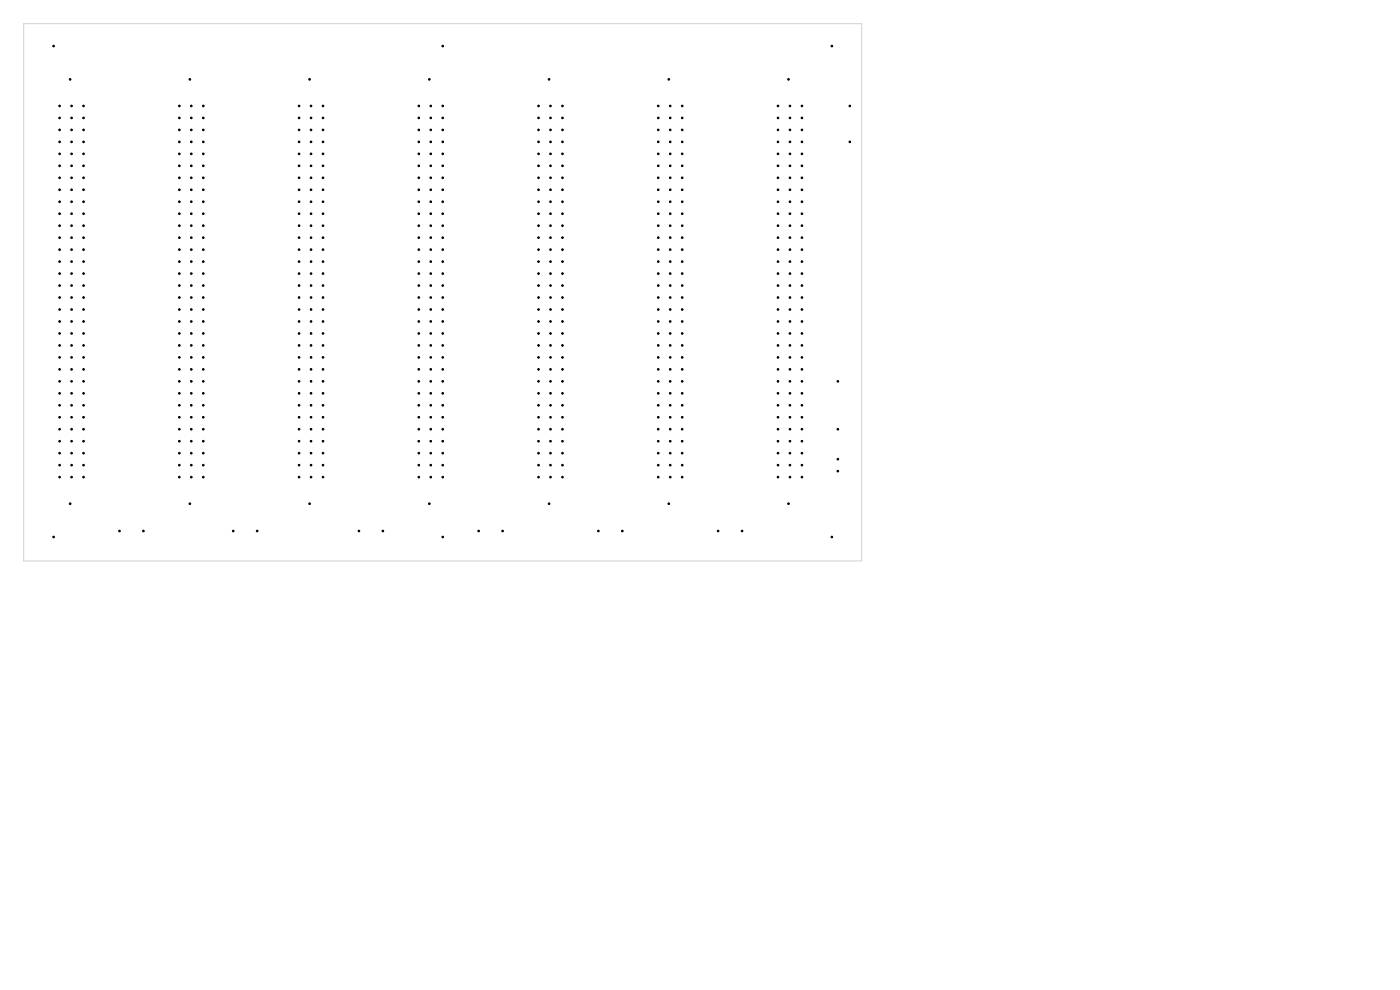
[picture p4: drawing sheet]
<svg xmlns="http://www.w3.org/2000/svg" width="297mm" height="210mm" viewBox="0 0 297 210" stroke-linecap="round" stroke-linejoin="round" font-family="sans-serif">
<path d="M5 5h177.8v114h-177.8z" fill="none" stroke="#d0d2cd" stroke-width=".21"/>
<g fill="#000" stroke="#000" stroke-width=".21">
<circle cx="11.4" cy="9.8" r=".17"/>
<circle cx="14.9" cy="16.8" r=".17"/>
<circle cx="40.3" cy="16.8" r=".18"/>
<circle cx="65.7" cy="16.8" r=".18"/>
<circle cx="91.1" cy="16.8" r=".18"/>
<circle cx="93.9" cy="9.8" r=".18"/>
<circle cx="116.5" cy="16.8" r=".18"/>
<circle cx="141.9" cy="16.8" r=".18"/>
<circle cx="167.3" cy="16.8" r=".18"/>
<circle cx="176.5" cy="9.8" r=".18"/>
<circle cx="12.6" cy="27.6" r=".17"/>
<circle cx="12.6" cy="32.6" r=".17"/>
<circle cx="12.6" cy="25" r=".17"/>
<circle cx="12.6" cy="22.5" r=".17"/>
<circle cx="12.6" cy="30.1" r=".17"/>
<circle cx="12.6" cy="35.2" r=".17"/>
<circle cx="12.6" cy="37.7" r=".17"/>
<circle cx="15.2" cy="30.1" r=".17"/>
<circle cx="15.2" cy="27.6" r=".17"/>
<circle cx="15.2" cy="22.5" r=".17"/>
<circle cx="15.2" cy="32.6" r=".17"/>
<circle cx="15.2" cy="35.2" r=".17"/>
<circle cx="15.2" cy="25" r=".17"/>
<circle cx="15.2" cy="37.7" r=".17"/>
<circle cx="17.7" cy="30.1" r=".17"/>
<circle cx="17.7" cy="22.5" r=".17"/>
<circle cx="17.7" cy="32.6" r=".17"/>
<circle cx="17.7" cy="27.6" r=".17"/>
<circle cx="17.7" cy="25" r=".17"/>
<circle cx="17.7" cy="35.2" r=".17"/>
<circle cx="17.7" cy="37.7" r=".17"/>
<circle cx="38" cy="32.6" r=".18"/>
<circle cx="38" cy="25" r=".18"/>
<circle cx="38" cy="22.5" r=".18"/>
<circle cx="38" cy="35.2" r=".18"/>
<circle cx="38" cy="30.1" r=".18"/>
<circle cx="38" cy="27.6" r=".18"/>
<circle cx="38" cy="37.7" r=".18"/>
<circle cx="40.6" cy="37.7" r=".18"/>
<circle cx="40.6" cy="25" r=".18"/>
<circle cx="40.6" cy="32.6" r=".18"/>
<circle cx="40.6" cy="30.1" r=".18"/>
<circle cx="40.6" cy="35.2" r=".18"/>
<circle cx="40.6" cy="22.5" r=".18"/>
<circle cx="40.6" cy="27.6" r=".18"/>
<circle cx="43.1" cy="30.1" r=".18"/>
<circle cx="43.1" cy="32.6" r=".18"/>
<circle cx="43.1" cy="35.2" r=".18"/>
<circle cx="43.1" cy="37.7" r=".18"/>
<circle cx="43.1" cy="22.5" r=".18"/>
<circle cx="43.1" cy="27.6" r=".18"/>
<circle cx="43.1" cy="25" r=".18"/>
<circle cx="63.4" cy="27.6" r=".18"/>
<circle cx="63.4" cy="32.6" r=".18"/>
<circle cx="63.4" cy="35.2" r=".18"/>
<circle cx="63.4" cy="30.1" r=".18"/>
<circle cx="63.4" cy="25" r=".18"/>
<circle cx="63.4" cy="37.7" r=".18"/>
<circle cx="63.4" cy="22.5" r=".18"/>
<circle cx="66" cy="37.7" r=".18"/>
<circle cx="66" cy="27.6" r=".18"/>
<circle cx="66" cy="35.2" r=".18"/>
<circle cx="66" cy="22.5" r=".18"/>
<circle cx="66" cy="25" r=".18"/>
<circle cx="66" cy="32.6" r=".18"/>
<circle cx="66" cy="30.1" r=".18"/>
<circle cx="68.5" cy="32.6" r=".18"/>
<circle cx="68.5" cy="30.1" r=".18"/>
<circle cx="68.5" cy="27.6" r=".18"/>
<circle cx="68.5" cy="35.2" r=".18"/>
<circle cx="68.5" cy="22.5" r=".18"/>
<circle cx="68.5" cy="37.7" r=".18"/>
<circle cx="68.5" cy="25" r=".18"/>
<circle cx="88.8" cy="37.7" r=".18"/>
<circle cx="88.8" cy="30.1" r=".18"/>
<circle cx="88.8" cy="25" r=".18"/>
<circle cx="88.8" cy="32.6" r=".18"/>
<circle cx="88.8" cy="27.6" r=".18"/>
<circle cx="88.8" cy="22.5" r=".18"/>
<circle cx="88.8" cy="35.2" r=".18"/>
<circle cx="91.4" cy="22.5" r=".18"/>
<circle cx="91.4" cy="37.7" r=".18"/>
<circle cx="91.4" cy="27.6" r=".18"/>
<circle cx="91.4" cy="30.1" r=".18"/>
<circle cx="91.4" cy="32.6" r=".18"/>
<circle cx="91.4" cy="25" r=".18"/>
<circle cx="91.4" cy="35.2" r=".18"/>
<circle cx="93.9" cy="27.6" r=".18"/>
<circle cx="93.9" cy="22.5" r=".18"/>
<circle cx="93.9" cy="25" r=".18"/>
<circle cx="93.9" cy="37.7" r=".18"/>
<circle cx="93.9" cy="30.1" r=".18"/>
<circle cx="93.9" cy="32.6" r=".18"/>
<circle cx="93.9" cy="35.2" r=".18"/>
<circle cx="114.2" cy="27.6" r=".18"/>
<circle cx="114.2" cy="25" r=".18"/>
<circle cx="114.2" cy="22.5" r=".18"/>
<circle cx="114.2" cy="37.7" r=".18"/>
<circle cx="114.2" cy="30.1" r=".18"/>
<circle cx="114.2" cy="32.6" r=".18"/>
<circle cx="114.2" cy="35.2" r=".18"/>
<circle cx="116.8" cy="22.5" r=".18"/>
<circle cx="116.8" cy="27.6" r=".18"/>
<circle cx="116.8" cy="25" r=".18"/>
<circle cx="116.8" cy="30.1" r=".18"/>
<circle cx="116.8" cy="32.6" r=".18"/>
<circle cx="116.8" cy="37.7" r=".18"/>
<circle cx="116.8" cy="35.2" r=".18"/>
<circle cx="119.3" cy="35.2" r=".18"/>
<circle cx="119.3" cy="30.1" r=".18"/>
<circle cx="119.3" cy="32.6" r=".18"/>
<circle cx="119.3" cy="25" r=".18"/>
<circle cx="119.3" cy="37.7" r=".18"/>
<circle cx="119.3" cy="27.6" r=".18"/>
<circle cx="119.3" cy="22.5" r=".18"/>
<circle cx="139.6" cy="35.2" r=".18"/>
<circle cx="139.6" cy="25" r=".18"/>
<circle cx="139.6" cy="30.1" r=".18"/>
<circle cx="139.6" cy="32.6" r=".18"/>
<circle cx="139.6" cy="22.5" r=".18"/>
<circle cx="139.6" cy="27.6" r=".18"/>
<circle cx="139.6" cy="37.7" r=".18"/>
<circle cx="142.2" cy="22.5" r=".18"/>
<circle cx="142.2" cy="37.7" r=".18"/>
<circle cx="142.2" cy="25" r=".18"/>
<circle cx="142.2" cy="30.1" r=".18"/>
<circle cx="142.2" cy="35.2" r=".18"/>
<circle cx="142.2" cy="27.6" r=".18"/>
<circle cx="142.2" cy="32.6" r=".18"/>
<circle cx="144.7" cy="35.2" r=".18"/>
<circle cx="144.7" cy="32.6" r=".18"/>
<circle cx="144.7" cy="30.1" r=".18"/>
<circle cx="144.7" cy="27.6" r=".18"/>
<circle cx="144.7" cy="22.5" r=".18"/>
<circle cx="144.7" cy="25" r=".18"/>
<circle cx="144.7" cy="37.7" r=".18"/>
<circle cx="165" cy="35.2" r=".18"/>
<circle cx="165" cy="32.6" r=".18"/>
<circle cx="165" cy="30.1" r=".18"/>
<circle cx="165" cy="37.7" r=".18"/>
<circle cx="165" cy="22.5" r=".18"/>
<circle cx="165" cy="25" r=".18"/>
<circle cx="165" cy="27.6" r=".18"/>
<circle cx="167.6" cy="22.5" r=".18"/>
<circle cx="167.6" cy="25" r=".18"/>
<circle cx="167.6" cy="30.1" r=".18"/>
<circle cx="167.6" cy="32.6" r=".18"/>
<circle cx="167.6" cy="35.2" r=".18"/>
<circle cx="167.6" cy="37.7" r=".18"/>
<circle cx="167.6" cy="27.6" r=".18"/>
<circle cx="170.1" cy="30.1" r=".18"/>
<circle cx="170.1" cy="35.2" r=".18"/>
<circle cx="170.1" cy="32.6" r=".18"/>
<circle cx="170.1" cy="25" r=".18"/>
<circle cx="170.1" cy="27.6" r=".18"/>
<circle cx="170.1" cy="22.5" r=".18"/>
<circle cx="170.1" cy="37.7" r=".18"/>
<circle cx="180.3" cy="30.1" r=".18"/>
<circle cx="180.3" cy="22.5" r=".18"/>
<circle cx="12.6" cy="42.8" r=".17"/>
<circle cx="12.6" cy="40.3" r=".17"/>
<circle cx="12.6" cy="58" r=".17"/>
<circle cx="12.6" cy="55.5" r=".17"/>
<circle cx="12.6" cy="45.3" r=".17"/>
<circle cx="12.6" cy="50.4" r=".17"/>
<circle cx="12.6" cy="53" r=".17"/>
<circle cx="12.6" cy="47.9" r=".17"/>
<circle cx="15.2" cy="42.8" r=".17"/>
<circle cx="15.2" cy="40.3" r=".17"/>
<circle cx="15.2" cy="55.5" r=".17"/>
<circle cx="15.2" cy="58" r=".17"/>
<circle cx="15.2" cy="53" r=".17"/>
<circle cx="15.2" cy="50.4" r=".17"/>
<circle cx="15.2" cy="45.3" r=".17"/>
<circle cx="15.2" cy="47.9" r=".17"/>
<circle cx="17.7" cy="40.3" r=".17"/>
<circle cx="17.7" cy="42.8" r=".17"/>
<circle cx="17.7" cy="55.5" r=".17"/>
<circle cx="17.7" cy="50.4" r=".17"/>
<circle cx="17.7" cy="58" r=".17"/>
<circle cx="17.7" cy="53" r=".17"/>
<circle cx="17.7" cy="45.3" r=".17"/>
<circle cx="17.7" cy="47.9" r=".17"/>
<circle cx="38" cy="40.3" r=".18"/>
<circle cx="38" cy="42.8" r=".18"/>
<circle cx="38" cy="55.5" r=".18"/>
<circle cx="38" cy="45.3" r=".18"/>
<circle cx="38" cy="53" r=".18"/>
<circle cx="38" cy="47.9" r=".18"/>
<circle cx="38" cy="58" r=".18"/>
<circle cx="38" cy="50.4" r=".18"/>
<circle cx="40.6" cy="42.8" r=".18"/>
<circle cx="40.6" cy="40.3" r=".18"/>
<circle cx="40.6" cy="50.4" r=".18"/>
<circle cx="40.6" cy="58" r=".18"/>
<circle cx="40.6" cy="55.5" r=".18"/>
<circle cx="40.6" cy="53" r=".18"/>
<circle cx="40.6" cy="45.3" r=".18"/>
<circle cx="40.6" cy="47.9" r=".18"/>
<circle cx="43.1" cy="40.3" r=".18"/>
<circle cx="43.1" cy="42.8" r=".18"/>
<circle cx="43.1" cy="45.3" r=".18"/>
<circle cx="43.1" cy="55.5" r=".18"/>
<circle cx="43.1" cy="47.9" r=".18"/>
<circle cx="43.1" cy="50.4" r=".18"/>
<circle cx="43.1" cy="58" r=".18"/>
<circle cx="43.1" cy="53" r=".18"/>
<circle cx="63.4" cy="40.3" r=".18"/>
<circle cx="63.4" cy="42.8" r=".18"/>
<circle cx="63.4" cy="45.3" r=".18"/>
<circle cx="63.4" cy="55.5" r=".18"/>
<circle cx="63.4" cy="50.4" r=".18"/>
<circle cx="63.4" cy="58" r=".18"/>
<circle cx="63.4" cy="53" r=".18"/>
<circle cx="63.4" cy="47.9" r=".18"/>
<circle cx="66" cy="40.3" r=".18"/>
<circle cx="66" cy="42.8" r=".18"/>
<circle cx="66" cy="55.5" r=".18"/>
<circle cx="66" cy="58" r=".18"/>
<circle cx="66" cy="47.9" r=".18"/>
<circle cx="66" cy="50.4" r=".18"/>
<circle cx="66" cy="53" r=".18"/>
<circle cx="66" cy="45.3" r=".18"/>
<circle cx="68.5" cy="40.3" r=".18"/>
<circle cx="68.5" cy="42.8" r=".18"/>
<circle cx="68.5" cy="50.4" r=".18"/>
<circle cx="68.5" cy="55.5" r=".18"/>
<circle cx="68.5" cy="45.3" r=".18"/>
<circle cx="68.5" cy="58" r=".18"/>
<circle cx="68.5" cy="47.9" r=".18"/>
<circle cx="68.5" cy="53" r=".18"/>
<circle cx="88.8" cy="42.8" r=".18"/>
<circle cx="88.8" cy="40.3" r=".18"/>
<circle cx="88.8" cy="50.4" r=".18"/>
<circle cx="88.8" cy="58" r=".18"/>
<circle cx="88.8" cy="55.5" r=".18"/>
<circle cx="88.8" cy="45.3" r=".18"/>
<circle cx="88.8" cy="53" r=".18"/>
<circle cx="88.8" cy="47.9" r=".18"/>
<circle cx="91.4" cy="42.8" r=".18"/>
<circle cx="91.4" cy="40.3" r=".18"/>
<circle cx="91.4" cy="47.9" r=".18"/>
<circle cx="91.4" cy="58" r=".18"/>
<circle cx="91.4" cy="53" r=".18"/>
<circle cx="91.4" cy="55.5" r=".18"/>
<circle cx="91.4" cy="45.3" r=".18"/>
<circle cx="91.4" cy="50.4" r=".18"/>
<circle cx="93.9" cy="42.8" r=".18"/>
<circle cx="93.9" cy="40.3" r=".18"/>
<circle cx="93.9" cy="47.9" r=".18"/>
<circle cx="93.9" cy="53" r=".18"/>
<circle cx="93.9" cy="58" r=".18"/>
<circle cx="93.9" cy="45.3" r=".18"/>
<circle cx="93.9" cy="50.4" r=".18"/>
<circle cx="93.9" cy="55.5" r=".18"/>
<circle cx="114.2" cy="42.8" r=".18"/>
<circle cx="114.2" cy="40.3" r=".18"/>
<circle cx="114.2" cy="53" r=".18"/>
<circle cx="114.2" cy="45.3" r=".18"/>
<circle cx="114.2" cy="58" r=".18"/>
<circle cx="114.2" cy="50.4" r=".18"/>
<circle cx="114.2" cy="47.9" r=".18"/>
<circle cx="114.2" cy="55.5" r=".18"/>
<circle cx="116.8" cy="42.8" r=".18"/>
<circle cx="116.8" cy="40.3" r=".18"/>
<circle cx="116.8" cy="50.4" r=".18"/>
<circle cx="116.8" cy="45.3" r=".18"/>
<circle cx="116.8" cy="47.9" r=".18"/>
<circle cx="116.8" cy="55.5" r=".18"/>
<circle cx="116.8" cy="53" r=".18"/>
<circle cx="116.8" cy="58" r=".18"/>
<circle cx="119.3" cy="42.8" r=".18"/>
<circle cx="119.3" cy="40.3" r=".18"/>
<circle cx="119.3" cy="55.5" r=".18"/>
<circle cx="119.3" cy="53" r=".18"/>
<circle cx="119.3" cy="47.9" r=".18"/>
<circle cx="119.3" cy="45.3" r=".18"/>
<circle cx="119.3" cy="50.4" r=".18"/>
<circle cx="119.3" cy="58" r=".18"/>
<circle cx="139.6" cy="42.8" r=".18"/>
<circle cx="139.6" cy="40.3" r=".18"/>
<circle cx="139.6" cy="55.5" r=".18"/>
<circle cx="139.6" cy="45.3" r=".18"/>
<circle cx="139.6" cy="58" r=".18"/>
<circle cx="139.6" cy="50.4" r=".18"/>
<circle cx="139.6" cy="53" r=".18"/>
<circle cx="139.6" cy="47.9" r=".18"/>
<circle cx="142.2" cy="40.3" r=".18"/>
<circle cx="142.2" cy="42.8" r=".18"/>
<circle cx="142.2" cy="47.9" r=".18"/>
<circle cx="142.2" cy="55.5" r=".18"/>
<circle cx="142.2" cy="45.3" r=".18"/>
<circle cx="142.2" cy="58" r=".18"/>
<circle cx="142.2" cy="50.4" r=".18"/>
<circle cx="142.2" cy="53" r=".18"/>
<circle cx="144.7" cy="42.8" r=".18"/>
<circle cx="144.7" cy="40.3" r=".18"/>
<circle cx="144.7" cy="50.4" r=".18"/>
<circle cx="144.7" cy="55.5" r=".18"/>
<circle cx="144.7" cy="45.3" r=".18"/>
<circle cx="144.7" cy="47.9" r=".18"/>
<circle cx="144.7" cy="53" r=".18"/>
<circle cx="144.7" cy="58" r=".18"/>
<circle cx="165" cy="40.3" r=".18"/>
<circle cx="165" cy="42.8" r=".18"/>
<circle cx="165" cy="45.3" r=".18"/>
<circle cx="165" cy="53" r=".18"/>
<circle cx="165" cy="55.5" r=".18"/>
<circle cx="165" cy="58" r=".18"/>
<circle cx="165" cy="50.4" r=".18"/>
<circle cx="165" cy="47.9" r=".18"/>
<circle cx="167.6" cy="40.3" r=".18"/>
<circle cx="167.6" cy="42.8" r=".18"/>
<circle cx="167.6" cy="50.4" r=".18"/>
<circle cx="167.6" cy="47.9" r=".18"/>
<circle cx="167.6" cy="58" r=".18"/>
<circle cx="167.6" cy="45.3" r=".18"/>
<circle cx="167.6" cy="53" r=".18"/>
<circle cx="167.6" cy="55.5" r=".18"/>
<circle cx="170.1" cy="40.3" r=".18"/>
<circle cx="170.1" cy="42.8" r=".18"/>
<circle cx="170.1" cy="53" r=".18"/>
<circle cx="170.1" cy="58" r=".18"/>
<circle cx="170.1" cy="47.9" r=".18"/>
<circle cx="170.1" cy="50.4" r=".18"/>
<circle cx="170.1" cy="55.5" r=".18"/>
<circle cx="170.1" cy="45.3" r=".18"/>
<circle cx="12.6" cy="63.1" r=".17"/>
<circle cx="12.6" cy="65.7" r=".17"/>
<circle cx="12.6" cy="70.7" r=".17"/>
<circle cx="12.6" cy="60.6" r=".17"/>
<circle cx="12.6" cy="73.3" r=".17"/>
<circle cx="12.6" cy="78.4" r=".17"/>
<circle cx="12.6" cy="68.2" r=".17"/>
<circle cx="12.6" cy="75.8" r=".17"/>
<circle cx="15.2" cy="65.7" r=".17"/>
<circle cx="15.2" cy="78.4" r=".17"/>
<circle cx="15.2" cy="70.7" r=".17"/>
<circle cx="15.2" cy="73.3" r=".17"/>
<circle cx="15.2" cy="75.8" r=".17"/>
<circle cx="15.2" cy="68.2" r=".17"/>
<circle cx="15.2" cy="63.1" r=".17"/>
<circle cx="15.2" cy="60.6" r=".17"/>
<circle cx="17.7" cy="70.7" r=".17"/>
<circle cx="17.7" cy="63.1" r=".17"/>
<circle cx="17.7" cy="65.7" r=".17"/>
<circle cx="17.7" cy="60.6" r=".17"/>
<circle cx="17.7" cy="73.3" r=".17"/>
<circle cx="17.7" cy="68.2" r=".17"/>
<circle cx="17.7" cy="78.4" r=".17"/>
<circle cx="17.7" cy="75.8" r=".17"/>
<circle cx="38" cy="73.3" r=".18"/>
<circle cx="38" cy="68.2" r=".18"/>
<circle cx="38" cy="65.7" r=".18"/>
<circle cx="38" cy="70.7" r=".18"/>
<circle cx="38" cy="60.6" r=".18"/>
<circle cx="38" cy="63.1" r=".18"/>
<circle cx="38" cy="78.4" r=".18"/>
<circle cx="38" cy="75.8" r=".18"/>
<circle cx="40.6" cy="70.7" r=".18"/>
<circle cx="40.6" cy="75.8" r=".18"/>
<circle cx="40.6" cy="68.2" r=".18"/>
<circle cx="40.6" cy="63.1" r=".18"/>
<circle cx="40.6" cy="65.7" r=".18"/>
<circle cx="40.6" cy="78.4" r=".18"/>
<circle cx="40.6" cy="60.6" r=".18"/>
<circle cx="40.6" cy="73.3" r=".18"/>
<circle cx="43.1" cy="78.4" r=".18"/>
<circle cx="43.1" cy="63.1" r=".18"/>
<circle cx="43.1" cy="75.8" r=".18"/>
<circle cx="43.1" cy="60.6" r=".18"/>
<circle cx="43.1" cy="70.7" r=".18"/>
<circle cx="43.1" cy="73.3" r=".18"/>
<circle cx="43.1" cy="65.7" r=".18"/>
<circle cx="43.1" cy="68.2" r=".18"/>
<circle cx="63.4" cy="65.7" r=".18"/>
<circle cx="63.4" cy="70.7" r=".18"/>
<circle cx="63.4" cy="68.2" r=".18"/>
<circle cx="63.4" cy="60.6" r=".18"/>
<circle cx="63.4" cy="63.1" r=".18"/>
<circle cx="63.4" cy="73.3" r=".18"/>
<circle cx="63.4" cy="75.8" r=".18"/>
<circle cx="63.4" cy="78.4" r=".18"/>
<circle cx="66" cy="70.7" r=".18"/>
<circle cx="66" cy="60.6" r=".18"/>
<circle cx="66" cy="65.7" r=".18"/>
<circle cx="66" cy="68.2" r=".18"/>
<circle cx="66" cy="75.8" r=".18"/>
<circle cx="66" cy="63.1" r=".18"/>
<circle cx="66" cy="73.3" r=".18"/>
<circle cx="66" cy="78.4" r=".18"/>
<circle cx="68.5" cy="60.6" r=".18"/>
<circle cx="68.5" cy="63.1" r=".18"/>
<circle cx="68.5" cy="70.7" r=".18"/>
<circle cx="68.5" cy="65.7" r=".18"/>
<circle cx="68.5" cy="73.3" r=".18"/>
<circle cx="68.5" cy="75.8" r=".18"/>
<circle cx="68.5" cy="68.2" r=".18"/>
<circle cx="68.5" cy="78.4" r=".18"/>
<circle cx="88.8" cy="73.3" r=".18"/>
<circle cx="88.8" cy="68.2" r=".18"/>
<circle cx="88.8" cy="65.7" r=".18"/>
<circle cx="88.8" cy="75.8" r=".18"/>
<circle cx="88.8" cy="63.1" r=".18"/>
<circle cx="88.8" cy="78.4" r=".18"/>
<circle cx="88.8" cy="70.7" r=".18"/>
<circle cx="88.8" cy="60.6" r=".18"/>
<circle cx="91.4" cy="63.1" r=".18"/>
<circle cx="91.4" cy="73.3" r=".18"/>
<circle cx="91.4" cy="78.4" r=".18"/>
<circle cx="91.4" cy="68.2" r=".18"/>
<circle cx="91.4" cy="75.8" r=".18"/>
<circle cx="91.4" cy="60.6" r=".18"/>
<circle cx="91.4" cy="70.7" r=".18"/>
<circle cx="91.4" cy="65.7" r=".18"/>
<circle cx="93.9" cy="60.6" r=".18"/>
<circle cx="93.9" cy="78.4" r=".18"/>
<circle cx="93.9" cy="63.1" r=".18"/>
<circle cx="93.9" cy="73.3" r=".18"/>
<circle cx="93.9" cy="65.7" r=".18"/>
<circle cx="93.9" cy="75.8" r=".18"/>
<circle cx="93.9" cy="68.2" r=".18"/>
<circle cx="93.9" cy="70.7" r=".18"/>
<circle cx="114.2" cy="75.8" r=".18"/>
<circle cx="114.2" cy="73.3" r=".18"/>
<circle cx="114.2" cy="60.6" r=".18"/>
<circle cx="114.2" cy="63.1" r=".18"/>
<circle cx="114.2" cy="78.4" r=".18"/>
<circle cx="114.2" cy="70.7" r=".18"/>
<circle cx="114.2" cy="65.7" r=".18"/>
<circle cx="114.2" cy="68.2" r=".18"/>
<circle cx="116.8" cy="68.2" r=".18"/>
<circle cx="116.8" cy="65.7" r=".18"/>
<circle cx="116.8" cy="60.6" r=".18"/>
<circle cx="116.8" cy="73.3" r=".18"/>
<circle cx="116.8" cy="63.1" r=".18"/>
<circle cx="116.8" cy="70.7" r=".18"/>
<circle cx="116.8" cy="75.8" r=".18"/>
<circle cx="116.8" cy="78.4" r=".18"/>
<circle cx="119.3" cy="70.7" r=".18"/>
<circle cx="119.3" cy="60.6" r=".18"/>
<circle cx="119.3" cy="78.4" r=".18"/>
<circle cx="119.3" cy="63.1" r=".18"/>
<circle cx="119.3" cy="73.3" r=".18"/>
<circle cx="119.3" cy="68.2" r=".18"/>
<circle cx="119.3" cy="65.7" r=".18"/>
<circle cx="119.3" cy="75.8" r=".18"/>
<circle cx="139.6" cy="65.7" r=".18"/>
<circle cx="139.6" cy="70.7" r=".18"/>
<circle cx="139.6" cy="68.2" r=".18"/>
<circle cx="139.6" cy="60.6" r=".18"/>
<circle cx="139.6" cy="75.8" r=".18"/>
<circle cx="139.6" cy="78.4" r=".18"/>
<circle cx="139.6" cy="63.1" r=".18"/>
<circle cx="139.6" cy="73.3" r=".18"/>
<circle cx="142.2" cy="78.4" r=".18"/>
<circle cx="142.2" cy="60.6" r=".18"/>
<circle cx="142.2" cy="63.1" r=".18"/>
<circle cx="142.2" cy="65.7" r=".18"/>
<circle cx="142.2" cy="70.7" r=".18"/>
<circle cx="142.2" cy="68.2" r=".18"/>
<circle cx="142.2" cy="73.3" r=".18"/>
<circle cx="142.2" cy="75.8" r=".18"/>
<circle cx="144.7" cy="70.7" r=".18"/>
<circle cx="144.7" cy="60.6" r=".18"/>
<circle cx="144.7" cy="65.7" r=".18"/>
<circle cx="144.7" cy="68.2" r=".18"/>
<circle cx="144.7" cy="73.3" r=".18"/>
<circle cx="144.7" cy="75.8" r=".18"/>
<circle cx="144.7" cy="63.1" r=".18"/>
<circle cx="144.7" cy="78.4" r=".18"/>
<circle cx="165" cy="70.7" r=".18"/>
<circle cx="165" cy="60.6" r=".18"/>
<circle cx="165" cy="63.1" r=".18"/>
<circle cx="165" cy="65.7" r=".18"/>
<circle cx="165" cy="73.3" r=".18"/>
<circle cx="165" cy="68.2" r=".18"/>
<circle cx="165" cy="78.4" r=".18"/>
<circle cx="165" cy="75.8" r=".18"/>
<circle cx="167.6" cy="73.3" r=".18"/>
<circle cx="167.6" cy="75.8" r=".18"/>
<circle cx="167.6" cy="60.6" r=".18"/>
<circle cx="167.6" cy="70.7" r=".18"/>
<circle cx="167.6" cy="63.1" r=".18"/>
<circle cx="167.6" cy="65.7" r=".18"/>
<circle cx="167.6" cy="78.4" r=".18"/>
<circle cx="167.6" cy="68.2" r=".18"/>
<circle cx="170.1" cy="68.2" r=".18"/>
<circle cx="170.1" cy="60.6" r=".18"/>
<circle cx="170.1" cy="65.7" r=".18"/>
<circle cx="170.1" cy="70.7" r=".18"/>
<circle cx="170.1" cy="78.4" r=".18"/>
<circle cx="170.1" cy="63.1" r=".18"/>
<circle cx="170.1" cy="73.3" r=".18"/>
<circle cx="170.1" cy="75.8" r=".18"/>
<circle cx="12.6" cy="98.7" r=".17"/>
<circle cx="12.6" cy="91.1" r=".17"/>
<circle cx="12.6" cy="83.4" r=".17"/>
<circle cx="12.6" cy="80.9" r=".17"/>
<circle cx="12.6" cy="93.6" r=".17"/>
<circle cx="12.6" cy="96.1" r=".17"/>
<circle cx="12.6" cy="88.5" r=".17"/>
<circle cx="12.6" cy="86" r=".17"/>
<circle cx="15.2" cy="83.4" r=".17"/>
<circle cx="15.2" cy="80.9" r=".17"/>
<circle cx="15.2" cy="86" r=".17"/>
<circle cx="15.2" cy="88.5" r=".17"/>
<circle cx="15.2" cy="91.1" r=".17"/>
<circle cx="15.2" cy="93.6" r=".17"/>
<circle cx="15.2" cy="96.1" r=".17"/>
<circle cx="15.2" cy="98.7" r=".17"/>
<circle cx="17.7" cy="98.7" r=".17"/>
<circle cx="17.7" cy="96.1" r=".17"/>
<circle cx="17.7" cy="91.1" r=".17"/>
<circle cx="17.7" cy="93.6" r=".17"/>
<circle cx="17.7" cy="83.4" r=".17"/>
<circle cx="17.7" cy="80.9" r=".17"/>
<circle cx="17.7" cy="86" r=".17"/>
<circle cx="17.7" cy="88.5" r=".17"/>
<circle cx="38" cy="80.9" r=".18"/>
<circle cx="38" cy="98.7" r=".18"/>
<circle cx="38" cy="93.6" r=".18"/>
<circle cx="38" cy="83.4" r=".18"/>
<circle cx="38" cy="96.1" r=".18"/>
<circle cx="38" cy="86" r=".18"/>
<circle cx="38" cy="88.5" r=".18"/>
<circle cx="38" cy="91.1" r=".18"/>
<circle cx="40.6" cy="83.4" r=".18"/>
<circle cx="40.6" cy="80.9" r=".18"/>
<circle cx="40.6" cy="93.6" r=".18"/>
<circle cx="40.6" cy="86" r=".18"/>
<circle cx="40.6" cy="88.5" r=".18"/>
<circle cx="40.6" cy="91.1" r=".18"/>
<circle cx="40.6" cy="98.7" r=".18"/>
<circle cx="40.6" cy="96.1" r=".18"/>
<circle cx="43.1" cy="86" r=".18"/>
<circle cx="43.1" cy="98.7" r=".18"/>
<circle cx="43.1" cy="80.9" r=".18"/>
<circle cx="43.1" cy="83.4" r=".18"/>
<circle cx="43.1" cy="88.5" r=".18"/>
<circle cx="43.1" cy="91.1" r=".18"/>
<circle cx="43.1" cy="96.1" r=".18"/>
<circle cx="43.1" cy="93.6" r=".18"/>
<circle cx="63.4" cy="98.7" r=".18"/>
<circle cx="63.4" cy="80.9" r=".18"/>
<circle cx="63.4" cy="91.1" r=".18"/>
<circle cx="63.4" cy="83.4" r=".18"/>
<circle cx="63.4" cy="86" r=".18"/>
<circle cx="63.4" cy="96.1" r=".18"/>
<circle cx="63.4" cy="93.6" r=".18"/>
<circle cx="63.4" cy="88.5" r=".18"/>
<circle cx="66" cy="96.1" r=".18"/>
<circle cx="66" cy="98.7" r=".18"/>
<circle cx="66" cy="83.4" r=".18"/>
<circle cx="66" cy="93.6" r=".18"/>
<circle cx="66" cy="86" r=".18"/>
<circle cx="66" cy="88.5" r=".18"/>
<circle cx="66" cy="91.1" r=".18"/>
<circle cx="66" cy="80.9" r=".18"/>
<circle cx="68.5" cy="98.7" r=".18"/>
<circle cx="68.5" cy="86" r=".18"/>
<circle cx="68.5" cy="91.1" r=".18"/>
<circle cx="68.5" cy="83.4" r=".18"/>
<circle cx="68.5" cy="93.6" r=".18"/>
<circle cx="68.5" cy="80.9" r=".18"/>
<circle cx="68.5" cy="96.1" r=".18"/>
<circle cx="68.5" cy="88.5" r=".18"/>
<circle cx="88.8" cy="96.1" r=".18"/>
<circle cx="88.8" cy="91.1" r=".18"/>
<circle cx="88.8" cy="98.7" r=".18"/>
<circle cx="88.8" cy="80.9" r=".18"/>
<circle cx="88.8" cy="83.4" r=".18"/>
<circle cx="88.8" cy="86" r=".18"/>
<circle cx="88.8" cy="88.5" r=".18"/>
<circle cx="88.8" cy="93.6" r=".18"/>
<circle cx="91.4" cy="98.7" r=".18"/>
<circle cx="91.4" cy="80.9" r=".18"/>
<circle cx="91.4" cy="86" r=".18"/>
<circle cx="91.4" cy="88.5" r=".18"/>
<circle cx="91.4" cy="91.1" r=".18"/>
<circle cx="91.4" cy="93.6" r=".18"/>
<circle cx="91.4" cy="83.4" r=".18"/>
<circle cx="91.4" cy="96.1" r=".18"/>
<circle cx="93.9" cy="86" r=".18"/>
<circle cx="93.9" cy="98.7" r=".18"/>
<circle cx="93.9" cy="96.1" r=".18"/>
<circle cx="93.9" cy="80.9" r=".18"/>
<circle cx="93.9" cy="83.4" r=".18"/>
<circle cx="93.9" cy="91.1" r=".18"/>
<circle cx="93.9" cy="93.6" r=".18"/>
<circle cx="93.9" cy="88.5" r=".18"/>
<circle cx="114.2" cy="80.9" r=".18"/>
<circle cx="114.2" cy="86" r=".18"/>
<circle cx="114.2" cy="88.5" r=".18"/>
<circle cx="114.2" cy="91.1" r=".18"/>
<circle cx="114.2" cy="93.6" r=".18"/>
<circle cx="114.2" cy="96.1" r=".18"/>
<circle cx="114.2" cy="98.7" r=".18"/>
<circle cx="114.2" cy="83.4" r=".18"/>
<circle cx="116.8" cy="88.5" r=".18"/>
<circle cx="116.8" cy="98.7" r=".18"/>
<circle cx="116.8" cy="91.1" r=".18"/>
<circle cx="116.8" cy="96.1" r=".18"/>
<circle cx="116.8" cy="86" r=".18"/>
<circle cx="116.8" cy="83.4" r=".18"/>
<circle cx="116.8" cy="80.9" r=".18"/>
<circle cx="116.8" cy="93.6" r=".18"/>
<circle cx="119.3" cy="91.1" r=".18"/>
<circle cx="119.3" cy="86" r=".18"/>
<circle cx="119.3" cy="88.5" r=".18"/>
<circle cx="119.3" cy="83.4" r=".18"/>
<circle cx="119.3" cy="96.1" r=".18"/>
<circle cx="119.3" cy="98.7" r=".18"/>
<circle cx="119.3" cy="80.9" r=".18"/>
<circle cx="119.3" cy="93.6" r=".18"/>
<circle cx="139.6" cy="96.1" r=".18"/>
<circle cx="139.6" cy="98.7" r=".18"/>
<circle cx="139.6" cy="83.4" r=".18"/>
<circle cx="139.6" cy="91.1" r=".18"/>
<circle cx="139.6" cy="80.9" r=".18"/>
<circle cx="139.6" cy="93.6" r=".18"/>
<circle cx="139.6" cy="86" r=".18"/>
<circle cx="139.6" cy="88.5" r=".18"/>
<circle cx="142.2" cy="83.4" r=".18"/>
<circle cx="142.2" cy="88.5" r=".18"/>
<circle cx="142.2" cy="86" r=".18"/>
<circle cx="142.2" cy="91.1" r=".18"/>
<circle cx="142.2" cy="93.6" r=".18"/>
<circle cx="142.2" cy="98.7" r=".18"/>
<circle cx="142.2" cy="80.9" r=".18"/>
<circle cx="142.2" cy="96.1" r=".18"/>
<circle cx="144.7" cy="91.1" r=".18"/>
<circle cx="144.7" cy="80.9" r=".18"/>
<circle cx="144.7" cy="83.4" r=".18"/>
<circle cx="144.7" cy="93.6" r=".18"/>
<circle cx="144.7" cy="86" r=".18"/>
<circle cx="144.7" cy="88.5" r=".18"/>
<circle cx="144.7" cy="96.1" r=".18"/>
<circle cx="144.7" cy="98.7" r=".18"/>
<circle cx="165" cy="80.9" r=".18"/>
<circle cx="165" cy="83.4" r=".18"/>
<circle cx="165" cy="86" r=".18"/>
<circle cx="165" cy="98.7" r=".18"/>
<circle cx="165" cy="93.6" r=".18"/>
<circle cx="165" cy="88.5" r=".18"/>
<circle cx="165" cy="91.1" r=".18"/>
<circle cx="165" cy="96.1" r=".18"/>
<circle cx="167.6" cy="98.7" r=".18"/>
<circle cx="167.6" cy="96.1" r=".18"/>
<circle cx="167.6" cy="88.5" r=".18"/>
<circle cx="167.6" cy="80.9" r=".18"/>
<circle cx="167.6" cy="86" r=".18"/>
<circle cx="167.6" cy="91.1" r=".18"/>
<circle cx="167.6" cy="83.4" r=".18"/>
<circle cx="167.6" cy="93.6" r=".18"/>
<circle cx="170.1" cy="80.9" r=".18"/>
<circle cx="170.1" cy="96.1" r=".18"/>
<circle cx="170.1" cy="83.4" r=".18"/>
<circle cx="170.1" cy="86" r=".18"/>
<circle cx="170.1" cy="88.5" r=".18"/>
<circle cx="170.1" cy="91.1" r=".18"/>
<circle cx="170.1" cy="93.6" r=".18"/>
<circle cx="170.1" cy="98.7" r=".18"/>
<circle cx="177.7" cy="97.4" r=".18"/>
<circle cx="177.7" cy="91.1" r=".18"/>
<circle cx="177.7" cy="80.9" r=".18"/>
<circle cx="177.7" cy="99.9" r=".18"/>
<circle cx="11.4" cy="113.9" r=".17"/>
<circle cx="12.6" cy="101.2" r=".17"/>
<circle cx="14.9" cy="106.9" r=".17"/>
<circle cx="15.2" cy="101.2" r=".17"/>
<circle cx="17.7" cy="101.2" r=".17"/>
<circle cx="25.3" cy="112.6" r=".17"/>
<circle cx="30.4" cy="112.6" r=".18"/>
<circle cx="38" cy="101.2" r=".18"/>
<circle cx="40.3" cy="106.9" r=".18"/>
<circle cx="40.6" cy="101.2" r=".18"/>
<circle cx="43.1" cy="101.2" r=".18"/>
<circle cx="49.5" cy="112.6" r=".18"/>
<circle cx="54.6" cy="112.6" r=".18"/>
<circle cx="63.4" cy="101.2" r=".18"/>
<circle cx="65.7" cy="106.9" r=".18"/>
<circle cx="66" cy="101.2" r=".18"/>
<circle cx="68.5" cy="101.2" r=".18"/>
<circle cx="76.1" cy="112.6" r=".18"/>
<circle cx="81.2" cy="112.6" r=".18"/>
<circle cx="88.8" cy="101.2" r=".18"/>
<circle cx="91.1" cy="106.9" r=".18"/>
<circle cx="91.4" cy="101.2" r=".18"/>
<circle cx="93.9" cy="113.9" r=".18"/>
<circle cx="93.9" cy="101.2" r=".18"/>
<circle cx="101.5" cy="112.6" r=".18"/>
<circle cx="106.6" cy="112.6" r=".18"/>
<circle cx="114.2" cy="101.2" r=".18"/>
<circle cx="116.5" cy="106.9" r=".18"/>
<circle cx="116.8" cy="101.2" r=".18"/>
<circle cx="119.3" cy="101.2" r=".18"/>
<circle cx="126.9" cy="112.6" r=".18"/>
<circle cx="132" cy="112.6" r=".18"/>
<circle cx="139.6" cy="101.2" r=".18"/>
<circle cx="141.9" cy="106.9" r=".18"/>
<circle cx="142.2" cy="101.2" r=".18"/>
<circle cx="144.7" cy="101.2" r=".18"/>
<circle cx="152.3" cy="112.6" r=".18"/>
<circle cx="157.4" cy="112.6" r=".18"/>
<circle cx="165" cy="101.2" r=".18"/>
<circle cx="167.3" cy="106.9" r=".18"/>
<circle cx="167.6" cy="101.2" r=".18"/>
<circle cx="170.1" cy="101.2" r=".18"/>
<circle cx="176.5" cy="113.9" r=".18"/>
</g>
</svg>
